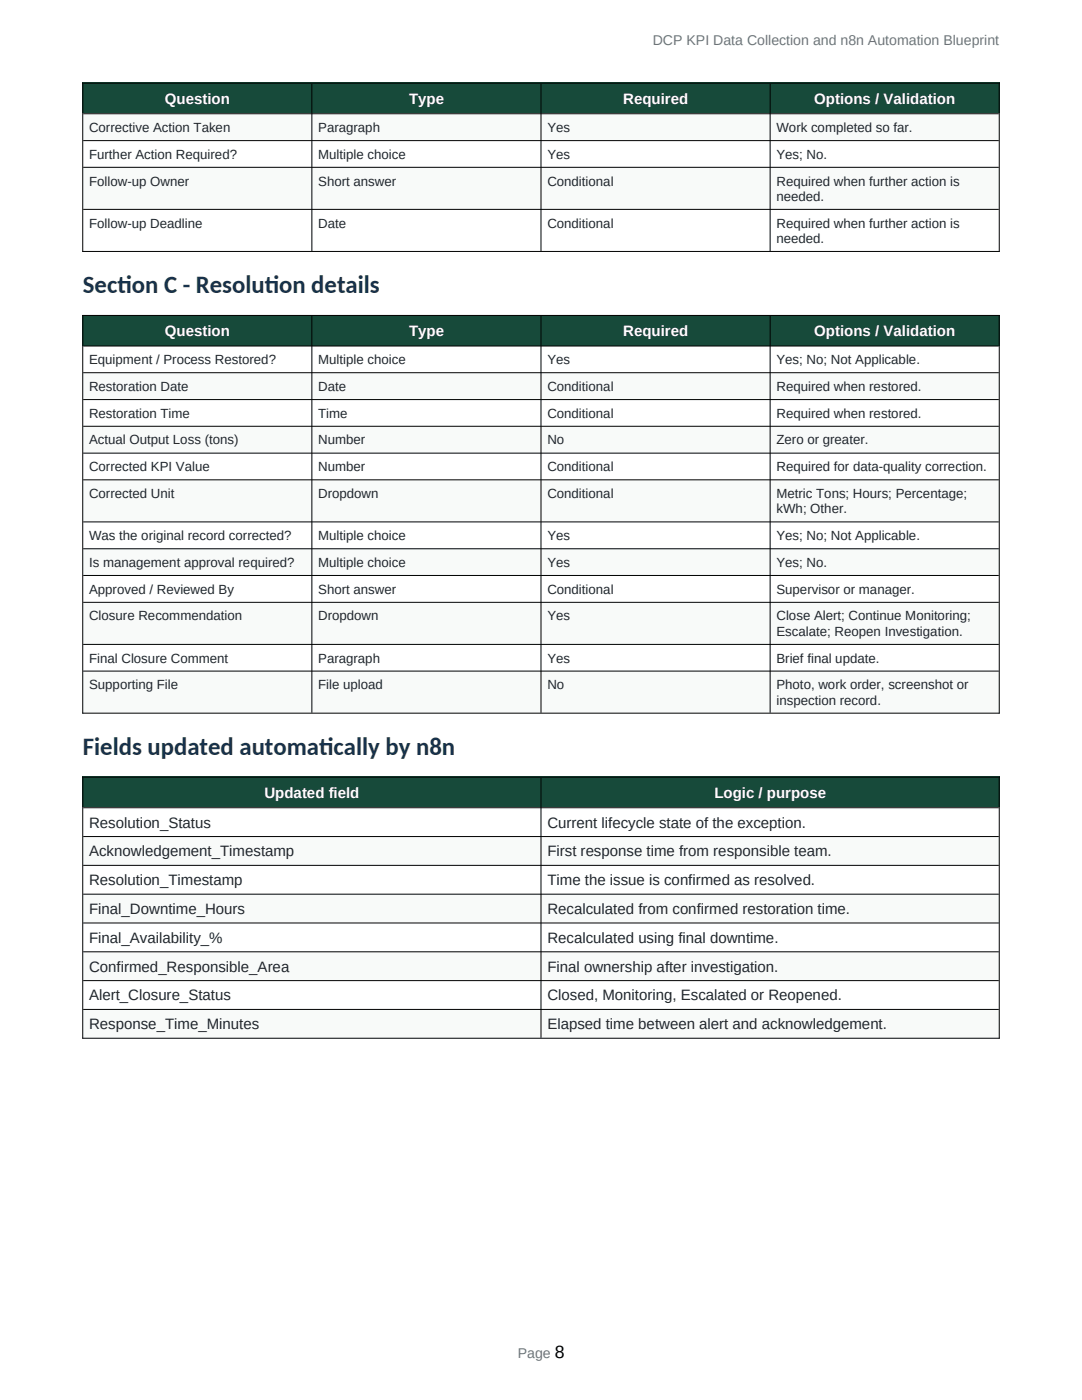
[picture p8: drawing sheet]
<svg xmlns="http://www.w3.org/2000/svg" width="216mm" height="279mm" viewBox="0 0 216 279" stroke-linecap="round" stroke-linejoin="round" font-family="sans-serif">
<defs><g id="words">
<g font-size="4.9" fill="#17324d">
<text x="16.5" y="58.5">Sect</text>
<text x="23.4" y="58.5">ion C - Resolut</text>
<text x="52.8" y="58.5">ion details</text>
<text x="16.5" y="150.7">Fields updated automat</text>
<text x="63.7" y="150.7">ically by n8n</text>
</g>
<text font-size="3.5" x="110.7" y="271">8</text>
<g font-size="3" fill="#fff">
<text x="32.9" y="20.7">Question</text>
<text x="81.6" y="20.7">Type</text>
<text x="124.4" y="20.7">Required</text>
<text x="162.5" y="20.7">Options / Validation</text>
<text x="32.9" y="67.1">Question</text>
<text x="81.6" y="67.1">Type</text>
<text x="124.4" y="67.1">Required</text>
<text x="162.5" y="67.1">Options / Validation</text>
<text x="52.8" y="159.2">Updated field</text>
<text x="142.6" y="159.2">Logic / purpose</text>
</g>
<g font-size="3" fill="#20262e">
<text x="17.8" y="165.2">Resolution_Status</text>
<text x="109.2" y="165.2">Current lifecycle state of the exception.</text>
<text x="17.8" y="170.9">Acknowledgement_Timestamp</text>
<text x="109.2" y="170.9">First response time from responsible team.</text>
<text x="17.8" y="176.7">Resolution_Timestamp</text>
<text x="109.2" y="176.7">Time the issue is confirmed as resolved.</text>
<text x="17.8" y="182.4">Final_Downtime_Hours</text>
<text x="109.2" y="182.4">Recalculated from confirmed restoration time.</text>
<text x="17.8" y="188.2">Final_Availability_%</text>
<text x="109.2" y="188.2">Recalculated using final downtime.</text>
<text x="17.8" y="193.9">Confirmed_Responsible_Area</text>
<text x="109.2" y="193.9">Final ownership after investigation.</text>
<text x="17.8" y="199.7">Alert_Closure_Status</text>
<text x="109.2" y="199.7">Closed, Monitoring, Escalated or Reopened.</text>
<text x="17.8" y="205.4">Response_Time_Minutes</text>
<text x="109.2" y="205.4">Elapsed time between alert and acknowledgement.</text>
</g>
<g font-size="2.8" fill="#6b7280">
<text x="130.3" y="9">DCP KPI Data Collection and n8n Automation Blueprint</text>
<text x="103.3" y="271">Page</text>
</g>
<g font-size="2.6" fill="#20262e">
<text x="17.8" y="26.3">Corrective Action Taken</text>
<text x="63.5" y="26.3">Paragraph</text>
<text x="109.2" y="26.3">Yes</text>
<text x="154.9" y="26.3">Work completed so far.</text>
<text x="17.8" y="31.7">Further Action Required?</text>
<text x="63.5" y="31.7">Multiple choice</text>
<text x="109.2" y="31.7">Yes</text>
<text x="154.9" y="31.7">Yes; No.</text>
<text x="17.8" y="37">Follow-up Owner</text>
<text x="63.5" y="37">Short answer</text>
<text x="109.2" y="37">Conditional</text>
<text x="154.9" y="37">Required when further action is</text>
<text x="154.9" y="40.1">needed.</text>
<text x="17.8" y="45.4">Follow-up Deadline</text>
<text x="63.5" y="45.4">Date</text>
<text x="109.2" y="45.4">Conditional</text>
<text x="154.9" y="45.4">Required when further action is</text>
<text x="154.9" y="48.5">needed.</text>
<text x="17.8" y="72.7">Equipment / Process Restored?</text>
<text x="63.5" y="72.7">Multiple choice</text>
<text x="109.2" y="72.7">Yes</text>
<text x="154.9" y="72.7">Yes; No; Not Applicable.</text>
<text x="17.8" y="78">Restoration Date</text>
<text x="17.8" y="83.4">Restoration Time</text>
<text x="63.5" y="78">Date</text>
<text x="63.5" y="83.4">Time</text>
<text x="109.2" y="78">Conditional</text>
<text x="109.2" y="83.4">Conditional</text>
<text x="154.9" y="78">Required when restored.</text>
<text x="154.9" y="83.4">Required when restored.</text>
<text x="17.8" y="88.7">Actual Output Loss (tons)</text>
<text x="63.5" y="88.7">Number</text>
<text x="109.2" y="88.7">No</text>
<text x="154.9" y="88.7">Zero or greater.</text>
<text x="17.8" y="94.1">Corrected KPI Value</text>
<text x="63.5" y="94.1">Number</text>
<text x="109.2" y="94.1">Conditional</text>
<text x="154.9" y="94.1">Required for data-quality correction.</text>
<text x="17.8" y="99.4">Corrected Unit</text>
<text x="63.5" y="99.4">Dropdown</text>
<text x="109.2" y="99.4">Conditional</text>
<text x="154.9" y="99.4">Metric Tons; Hours; Percentage;</text>
<text x="17.8" y="107.8">Was the original record corrected?</text>
<text x="63.5" y="107.8">Multiple choice</text>
<text x="109.2" y="107.8">Yes</text>
<text x="154.9" y="102.4">kWh; Other.</text>
<text x="154.9" y="107.8">Yes; No; Not Applicable.</text>
<text x="17.8" y="113.1">Is management approval required?</text>
<text x="63.5" y="113.1">Multiple choice</text>
<text x="109.2" y="113.1">Yes</text>
<text x="154.9" y="113.1">Yes; No.</text>
<text x="17.8" y="118.5">Approved / Reviewed By</text>
<text x="63.5" y="118.5">Short answer</text>
<text x="109.2" y="118.5">Conditional</text>
<text x="154.9" y="118.5">Supervisor or manager.</text>
<text x="17.8" y="123.8">Closure Recommendation</text>
<text x="63.5" y="123.8">Dropdown</text>
<text x="109.2" y="123.8">Yes</text>
<text x="154.9" y="123.8">Close Alert; Continue Monitoring;</text>
<text x="154.9" y="126.9">Escalate; Reopen Investigation.</text>
<text x="17.8" y="132.2">Final Closure Comment</text>
<text x="17.8" y="137.6">Supporting File</text>
<text x="63.5" y="132.2">Paragraph</text>
<text x="63.5" y="137.6">File upload</text>
<text x="109.2" y="132.2">Yes</text>
<text x="109.2" y="137.6">No</text>
<text x="154.9" y="132.2">Brief final update.</text>
<text x="154.9" y="137.6">Photo, work order, screenshot or</text>
<text x="154.9" y="140.6">inspection record.</text>
</g>
</g></defs>
<g fill="#174a3a">
<path d="M16.5 16.5h45.7v6.1h-45.7z" fill-rule="evenodd"/>
<path d="M62.2 16.5h45.7v6.1h-45.7z" fill-rule="evenodd"/>
<path d="M107.9 16.5h45.8v6.1h-45.8z" fill-rule="evenodd"/>
<path d="M153.7 16.5h45.7v6.1h-45.7z" fill-rule="evenodd"/>
</g>
<g fill="#f8faf9">
<path d="M16.5 22.6h45.7v5.4h-45.7z" fill-rule="evenodd"/>
<path d="M62.2 22.6h45.7v5.4h-45.7z" fill-rule="evenodd"/>
<path d="M107.9 22.6h45.8v5.4h-45.8z" fill-rule="evenodd"/>
<path d="M153.7 22.6h45.7v5.4h-45.7z" fill-rule="evenodd"/>
<path d="M16.5 33.3h45.7v8.4h-45.7z" fill-rule="evenodd"/>
<path d="M62.2 33.3h45.7v8.4h-45.7z" fill-rule="evenodd"/>
<path d="M107.9 33.3h45.8v8.4h-45.8z" fill-rule="evenodd"/>
<path d="M153.7 33.3h45.7v8.4h-45.7z" fill-rule="evenodd"/>
</g>
<g fill="#174a3a">
<path d="M16.5 62.9h45.7v6.1h-45.7z" fill-rule="evenodd"/>
<path d="M62.2 62.9h45.7v6.1h-45.7z" fill-rule="evenodd"/>
<path d="M107.9 62.9h45.8v6.1h-45.8z" fill-rule="evenodd"/>
<path d="M153.7 62.9h45.7v6.1h-45.7z" fill-rule="evenodd"/>
</g>
<g fill="#f8faf9">
<path d="M16.5 74.3h45.7v5.3h-45.7z" fill-rule="evenodd"/>
<path d="M62.2 74.3h45.7v5.3h-45.7z" fill-rule="evenodd"/>
<path d="M107.9 74.3h45.8v5.3h-45.8z" fill-rule="evenodd"/>
<path d="M153.7 74.3h45.7v5.3h-45.7z" fill-rule="evenodd"/>
<path d="M16.5 85h45.7v5.3h-45.7z" fill-rule="evenodd"/>
<path d="M62.2 85h45.7v5.3h-45.7z" fill-rule="evenodd"/>
<path d="M107.9 85h45.8v5.3h-45.8z" fill-rule="evenodd"/>
<path d="M153.7 85h45.7v5.3h-45.7z" fill-rule="evenodd"/>
<path d="M16.5 95.7h45.7v8.4h-45.7z" fill-rule="evenodd"/>
<path d="M62.2 95.7h45.7v8.4h-45.7z" fill-rule="evenodd"/>
<path d="M107.9 95.7h45.8v8.4h-45.8z" fill-rule="evenodd"/>
<path d="M153.7 95.7h45.7v8.4h-45.7z" fill-rule="evenodd"/>
<path d="M16.5 109.4h45.7v5.3h-45.7z" fill-rule="evenodd"/>
<path d="M62.2 109.4h45.7v5.3h-45.7z" fill-rule="evenodd"/>
<path d="M107.9 109.4h45.8v5.3h-45.8z" fill-rule="evenodd"/>
<path d="M153.7 109.4h45.7v5.3h-45.7z" fill-rule="evenodd"/>
<path d="M16.5 120.1h45.7v8.4h-45.7z" fill-rule="evenodd"/>
<path d="M62.2 120.1h45.7v8.4h-45.7z" fill-rule="evenodd"/>
<path d="M107.9 120.1h45.8v8.4h-45.8z" fill-rule="evenodd"/>
<path d="M153.7 120.1h45.7v8.4h-45.7z" fill-rule="evenodd"/>
<path d="M16.5 133.8h45.7v8.4h-45.7z" fill-rule="evenodd"/>
<path d="M62.2 133.8h45.7v8.4h-45.7z" fill-rule="evenodd"/>
<path d="M107.9 133.8h45.8v8.4h-45.8z" fill-rule="evenodd"/>
<path d="M153.7 133.8h45.7v8.4h-45.7z" fill-rule="evenodd"/>
</g>
<g fill="#174a3a">
<path d="M16.5 155h91.4v6.1h-91.4z" fill-rule="evenodd"/>
<path d="M107.9 155h91.5v6.1h-91.5z" fill-rule="evenodd"/>
</g>
<g fill="#f8faf9">
<path d="M16.5 166.9h91.4v5.7h-91.4z" fill-rule="evenodd"/>
<path d="M107.9 166.9h91.5v5.7h-91.5z" fill-rule="evenodd"/>
<path d="M16.5 178.4h91.4v5.7h-91.4z" fill-rule="evenodd"/>
<path d="M107.9 178.4h91.5v5.7h-91.5z" fill-rule="evenodd"/>
<path d="M16.5 189.9h91.4v5.7h-91.4z" fill-rule="evenodd"/>
<path d="M107.9 189.9h91.5v5.7h-91.5z" fill-rule="evenodd"/>
<path d="M16.5 201.4h91.4v5.7h-91.4z" fill-rule="evenodd"/>
<path d="M107.9 201.4h91.5v5.7h-91.5z" fill-rule="evenodd"/>
</g>
<g fill="#174a3a">
<path d="M16.5 16.5h45.7v6.1h-45.7z" fill-rule="evenodd"/>
<path d="M62.2 16.5h45.7v6.1h-45.7z" fill-rule="evenodd"/>
<path d="M107.9 16.5h45.8v6.1h-45.8z" fill-rule="evenodd"/>
<path d="M153.7 16.5h45.7v6.1h-45.7z" fill-rule="evenodd"/>
</g>
<g fill="#f8faf9">
<path d="M16.5 22.6h45.7v5.4h-45.7z" fill-rule="evenodd"/>
<path d="M62.2 22.6h45.7v5.4h-45.7z" fill-rule="evenodd"/>
<path d="M107.9 22.6h45.8v5.4h-45.8z" fill-rule="evenodd"/>
<path d="M153.7 22.6h45.7v5.4h-45.7z" fill-rule="evenodd"/>
<path d="M16.5 33.3h45.7v8.4h-45.7z" fill-rule="evenodd"/>
<path d="M62.2 33.3h45.7v8.4h-45.7z" fill-rule="evenodd"/>
<path d="M107.9 33.3h45.8v8.4h-45.8z" fill-rule="evenodd"/>
<path d="M153.7 33.3h45.7v8.4h-45.7z" fill-rule="evenodd"/>
</g>
<g fill="#174a3a">
<path d="M16.5 62.9h45.7v6.1h-45.7z" fill-rule="evenodd"/>
<path d="M62.2 62.9h45.7v6.1h-45.7z" fill-rule="evenodd"/>
<path d="M107.9 62.9h45.8v6.1h-45.8z" fill-rule="evenodd"/>
<path d="M153.7 62.9h45.7v6.1h-45.7z" fill-rule="evenodd"/>
</g>
<g fill="#f8faf9">
<path d="M16.5 74.3h45.7v5.3h-45.7z" fill-rule="evenodd"/>
<path d="M62.2 74.3h45.7v5.3h-45.7z" fill-rule="evenodd"/>
<path d="M107.9 74.3h45.8v5.3h-45.8z" fill-rule="evenodd"/>
<path d="M153.7 74.3h45.7v5.3h-45.7z" fill-rule="evenodd"/>
<path d="M16.5 85h45.7v5.3h-45.7z" fill-rule="evenodd"/>
<path d="M62.2 85h45.7v5.3h-45.7z" fill-rule="evenodd"/>
<path d="M107.9 85h45.8v5.3h-45.8z" fill-rule="evenodd"/>
<path d="M153.7 85h45.7v5.3h-45.7z" fill-rule="evenodd"/>
<path d="M16.5 95.7h45.7v8.4h-45.7z" fill-rule="evenodd"/>
<path d="M62.2 95.7h45.7v8.4h-45.7z" fill-rule="evenodd"/>
<path d="M107.9 95.7h45.8v8.4h-45.8z" fill-rule="evenodd"/>
<path d="M153.7 95.7h45.7v8.4h-45.7z" fill-rule="evenodd"/>
<path d="M16.5 109.4h45.7v5.3h-45.7z" fill-rule="evenodd"/>
<path d="M62.2 109.4h45.7v5.3h-45.7z" fill-rule="evenodd"/>
<path d="M107.9 109.4h45.8v5.3h-45.8z" fill-rule="evenodd"/>
<path d="M153.7 109.4h45.7v5.3h-45.7z" fill-rule="evenodd"/>
<path d="M16.5 120.1h45.7v8.4h-45.7z" fill-rule="evenodd"/>
<path d="M62.2 120.1h45.7v8.4h-45.7z" fill-rule="evenodd"/>
<path d="M107.9 120.1h45.8v8.4h-45.8z" fill-rule="evenodd"/>
<path d="M153.7 120.1h45.7v8.4h-45.7z" fill-rule="evenodd"/>
<path d="M16.5 133.8h45.7v8.4h-45.7z" fill-rule="evenodd"/>
<path d="M62.2 133.8h45.7v8.4h-45.7z" fill-rule="evenodd"/>
<path d="M107.9 133.8h45.8v8.4h-45.8z" fill-rule="evenodd"/>
<path d="M153.7 133.8h45.7v8.4h-45.7z" fill-rule="evenodd"/>
</g>
<g fill="#174a3a">
<path d="M16.5 155h91.4v6.1h-91.4z" fill-rule="evenodd"/>
<path d="M107.9 155h91.5v6.1h-91.5z" fill-rule="evenodd"/>
</g>
<g fill="#f8faf9">
<path d="M16.5 166.9h91.4v5.7h-91.4z" fill-rule="evenodd"/>
<path d="M107.9 166.9h91.5v5.7h-91.5z" fill-rule="evenodd"/>
<path d="M16.5 178.4h91.4v5.7h-91.4z" fill-rule="evenodd"/>
<path d="M107.9 178.4h91.5v5.7h-91.5z" fill-rule="evenodd"/>
<path d="M16.5 189.9h91.4v5.7h-91.4z" fill-rule="evenodd"/>
<path d="M107.9 189.9h91.5v5.7h-91.5z" fill-rule="evenodd"/>
<path d="M16.5 201.4h91.4v5.7h-91.4z" fill-rule="evenodd"/>
<path d="M107.9 201.4h91.5v5.7h-91.5z" fill-rule="evenodd"/>
</g>
<g fill="none" stroke="#000" stroke-width=".2">
<path d="M16.4 16.6h183.1M16.5 16.5v33.8M62.2 16.7v33.4M107.9 16.7v33.4M153.7 16.7v33.4M199.4 16.5v33.8M16.6 22.7h182.7M16.6 28.1h182.7M16.6 33.4h182.7M16.4 50.2h183.1M16.6 41.8h182.7M16.4 63h183.1"/>
<path d="M16.5 62.9v79.5M16.6 69.1h182.7M16.6 74.4h182.7M16.6 79.7h182.7M62.2 63v79.2M107.9 63v79.2M153.7 63v79.2M199.4 62.9v79.5M16.6 85.1h182.7M16.6 90.4h182.7M16.6 95.8h182.7M16.6 104.2h182.7"/>
<path d="M16.6 109.5h182.7M16.6 114.8h182.7M16.6 120.2h182.7M16.6 128.6h182.7M16.6 133.9h182.7M16.4 142.3h183.1M16.4 155.1h183.1M16.5 155v52.3M107.9 155.2v51.9M199.4 155v52.3M16.6 161.2h182.7M16.6 167h182.7"/>
<path d="M16.6 172.7h182.7M16.6 178.5h182.7M16.6 184.2h182.7M16.6 190h182.7M16.6 195.7h182.7M16.4 207.2h183.1M16.6 201.5h182.7"/>
</g>
<use href="#words"/>
</svg>
